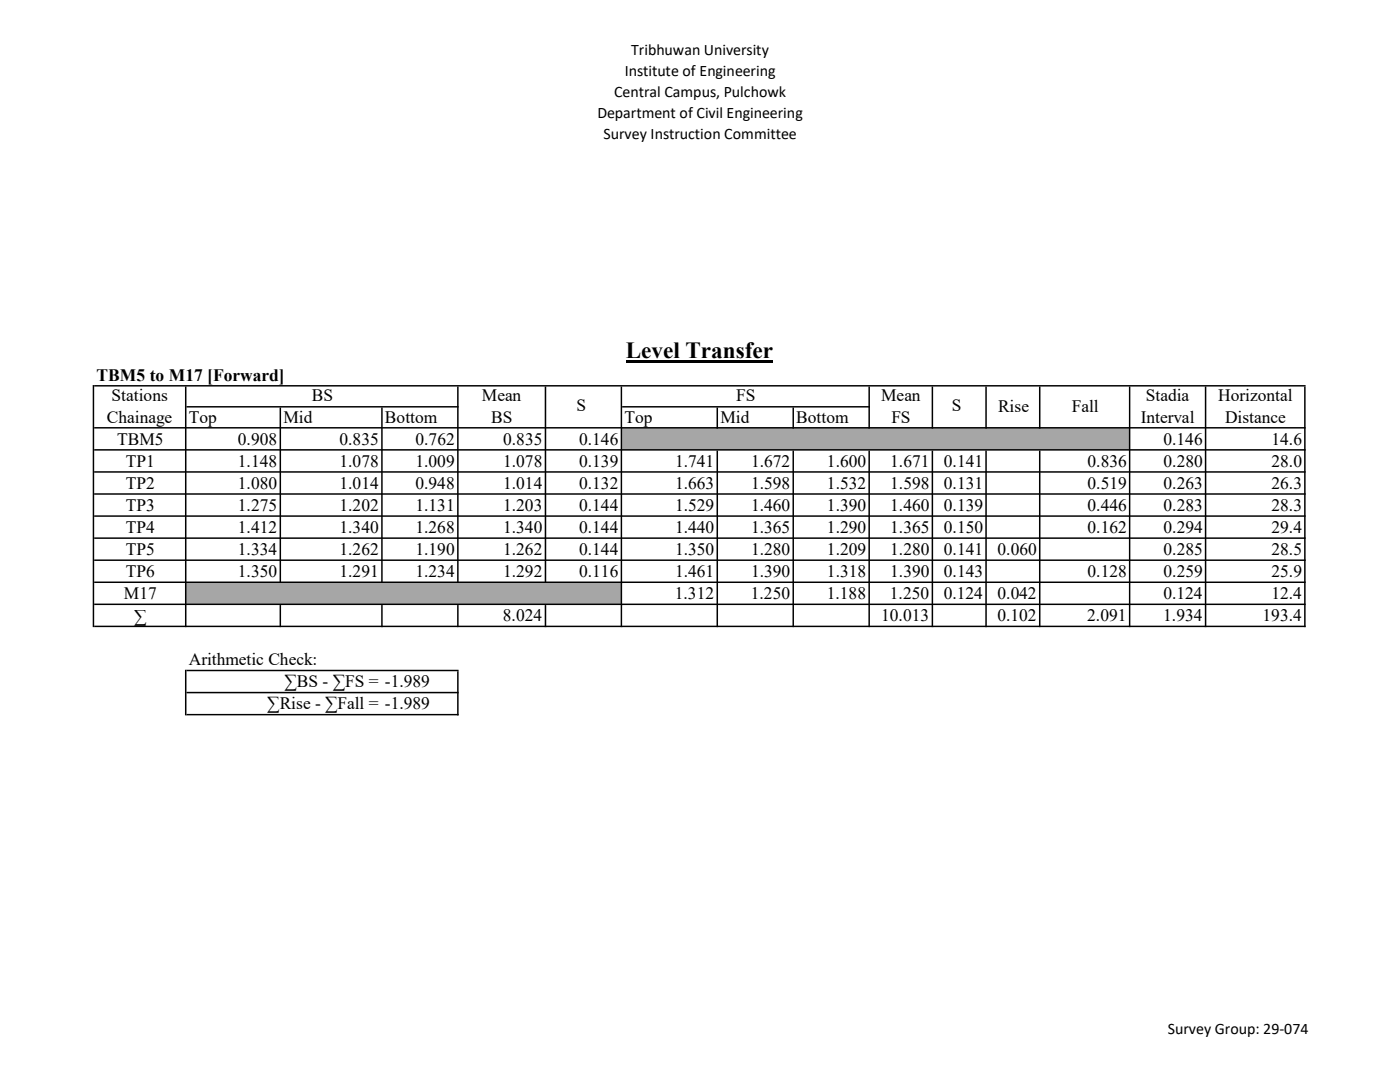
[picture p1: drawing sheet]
<svg xmlns="http://www.w3.org/2000/svg" width="279mm" height="216mm" viewBox="0 0 279 216" stroke-linecap="round" stroke-linejoin="round" font-family="sans-serif">
<defs><g id="words">
<text font-size="4.6" x="124.9" y="71.5">Level Transfer</text>
<g font-size="3.5">
<text x="19.3" y="75.9">TBM5 to M17 [Forward]</text>
<text x="22.3" y="80.1">Stations</text>
<text x="62.2" y="80.1">BS</text>
<text x="96.2" y="80.1">Mean</text>
<text x="115" y="82">S</text>
<text x="146.9" y="80.1">FS</text>
<text x="175.9" y="80.1">Mean</text>
<text x="190" y="82">S</text>
<text x="199.2" y="82.2">Rise</text>
<text x="213.9" y="82.2">Fall</text>
<text x="228.7" y="80.1">Stadia</text>
<text x="243.1" y="80.1">Horizontal</text>
<text x="21.3" y="84.4">Chainage</text>
<text x="23.4" y="88.7">TBM5</text>
<text x="37.7" y="84.5">Top</text>
<text x="47.5" y="88.7">0.908</text>
<text x="56.6" y="84.5">Mid</text>
<text x="67.8" y="88.7">0.835</text>
<text x="76.8" y="84.5">Bottom</text>
<text x="82.9" y="88.7">0.762</text>
<text x="98" y="84.4">BS</text>
<text x="100.4" y="88.7">0.835</text>
<text x="115.6" y="88.7">0.146</text>
<text x="124.6" y="84.5">Top</text>
<text x="143.8" y="84.5">Mid</text>
<text x="158.9" y="84.5">Bottom</text>
<text x="177.9" y="84.4">FS</text>
<text x="227.7" y="84.4">Interval</text>
<text x="232.2" y="88.7">0.146</text>
<text x="244.5" y="84.4">Distance</text>
<text x="253.7" y="88.7">14.6</text>
<text x="25.1" y="93.1">TP1</text>
<text x="47.5" y="93.1">1.148</text>
<text x="67.8" y="93.1">1.078</text>
<text x="82.9" y="93.1">1.009</text>
<text x="100.4" y="93.1">1.078</text>
<text x="115.6" y="93.1">0.139</text>
<text x="134.7" y="93.1">1.741</text>
<text x="149.9" y="93.1">1.672</text>
<text x="165" y="93.1">1.600</text>
<text x="177.7" y="93.1">1.671</text>
<text x="188.4" y="93.1">0.141</text>
<text x="217" y="93.1">0.836</text>
<text x="232.2" y="93.1">0.280</text>
<text x="253.8" y="93.1">28.0</text>
<text x="25.1" y="97.5">TP2</text>
<text x="25.1" y="101.9">TP3</text>
<text x="47.5" y="97.5">1.080</text>
<text x="47.5" y="101.9">1.275</text>
<text x="67.8" y="97.5">1.014</text>
<text x="67.8" y="101.9">1.202</text>
<text x="82.9" y="97.5">0.948</text>
<text x="82.9" y="101.9">1.131</text>
<text x="100.4" y="97.5">1.014</text>
<text x="100.4" y="101.9">1.203</text>
<text x="115.6" y="97.5">0.132</text>
<text x="115.6" y="101.9">0.144</text>
<text x="134.7" y="97.5">1.663</text>
<text x="134.7" y="101.9">1.529</text>
<text x="149.9" y="97.5">1.598</text>
<text x="149.9" y="101.9">1.460</text>
<text x="165" y="97.5">1.532</text>
<text x="165" y="101.9">1.390</text>
<text x="177.7" y="97.5">1.598</text>
<text x="177.7" y="101.9">1.460</text>
<text x="188.4" y="97.5">0.131</text>
<text x="188.4" y="101.9">0.139</text>
<text x="217" y="97.5">0.519</text>
<text x="217" y="101.9">0.446</text>
<text x="232.2" y="97.5">0.263</text>
<text x="232.2" y="101.9">0.283</text>
<text x="253.8" y="97.5">26.3</text>
<text x="253.8" y="101.9">28.3</text>
<text x="25.1" y="106.3">TP4</text>
<text x="47.5" y="106.3">1.412</text>
<text x="67.8" y="106.3">1.340</text>
<text x="82.9" y="106.3">1.268</text>
<text x="100.4" y="106.3">1.340</text>
<text x="115.6" y="106.3">0.144</text>
<text x="134.7" y="106.3">1.440</text>
<text x="149.9" y="106.3">1.365</text>
<text x="165" y="106.3">1.290</text>
<text x="177.7" y="106.3">1.365</text>
<text x="188.4" y="106.3">0.150</text>
<text x="217" y="106.3">0.162</text>
<text x="232.2" y="106.3">0.294</text>
<text x="253.8" y="106.3">29.4</text>
<text x="25.1" y="110.7">TP5</text>
<text x="47.5" y="110.7">1.334</text>
<text x="67.8" y="110.7">1.262</text>
<text x="82.9" y="110.7">1.190</text>
<text x="100.4" y="110.7">1.262</text>
<text x="115.6" y="110.7">0.144</text>
<text x="134.7" y="110.7">1.350</text>
<text x="149.9" y="110.7">1.280</text>
<text x="165" y="110.7">1.209</text>
<text x="177.7" y="110.7">1.280</text>
<text x="188.4" y="110.7">0.141</text>
<text x="199.1" y="110.7">0.060</text>
<text x="232.2" y="110.7">0.285</text>
<text x="253.8" y="110.7">28.5</text>
<text x="24.7" y="119.5">M17</text>
<text x="25.1" y="115.1">TP6</text>
<text x="47.5" y="115.1">1.350</text>
<text x="67.8" y="115.1">1.291</text>
<text x="82.9" y="115.1">1.234</text>
<text x="100.4" y="115.1">1.292</text>
<text x="115.6" y="115.1">0.116</text>
<text x="134.7" y="119.5">1.312</text>
<text x="134.7" y="115.1">1.461</text>
<text x="149.8" y="119.5">1.250</text>
<text x="149.9" y="115.1">1.390</text>
<text x="165" y="119.5">1.188</text>
<text x="165" y="115.1">1.318</text>
<text x="177.6" y="119.5">1.250</text>
<text x="177.7" y="115.1">1.390</text>
<text x="188.4" y="119.5">0.124</text>
<text x="188.4" y="115.1">0.143</text>
<text x="199.1" y="119.5">0.042</text>
<text x="217" y="115.1">0.128</text>
<text x="232.2" y="119.5">0.124</text>
<text x="232.2" y="115.1">0.259</text>
<text x="253.7" y="119.5">12.4</text>
<text x="253.8" y="115.1">25.9</text>
<text x="26.8" y="124">∑</text>
<text x="100.4" y="124">8.024</text>
<text x="175.8" y="124">10.013</text>
<text x="199" y="124">0.102</text>
<text x="217" y="124">2.091</text>
<text x="232.2" y="124">1.934</text>
<text x="252" y="124">193.4</text>
<text x="37.7" y="132.8">Arithmetic Check:</text>
<text x="56.8" y="137.2">∑BS - ∑FS = -1.989</text>
<text x="53.3" y="141.6">∑Rise - ∑Fall = -1.989</text>
</g>
<g font-size="3.2">
<text x="125.9" y="11">Tribhuwan University</text>
<text x="124.7" y="15.2">Institute of Engineering</text>
<text x="119.2" y="23.6">Department of Civil Engineering</text>
<text x="122.6" y="19.4">Central Campus, Pulchowk</text>
<text x="120.4" y="27.8">Survey Instruction Committee</text>
<text x="233" y="206.4">Survey Group: 29-074</text>
</g>
</g></defs>
<path d="M124.9 72.2h29.3" fill="none" stroke="#000" stroke-width=".42"/>
<path d="M124 85.3h101.5v4.5h-101.5zM37 116.2h87v4.4h-87z" fill-rule="evenodd" fill="#a6a6a6"/>
<g fill="#000">
<path d="M18.8 76.8h241.8v.3h-241.8zM124.2 81h49.4v.3h-49.4zM18.8 85.2h241.8v.3h-241.8zM18.8 89.6h241.8v.3h-241.8zM18.8 94h241.8v.3h-241.8zM18.8 98.4h241.8v.3h-241.8zM18.8 102.8h241.8v.3h-241.8zM18.8 107.2h241.8v.3h-241.8zM18.8 111.6h241.8v.3h-241.8zM18.8 116h241.8v.3h-241.8zM18.8 120.4h241.8v.3h-241.8zM18.8 124.8h241.8v.3h-241.8zM37.2 133.6h54.3v.3h-54.3zM37.2 138h54.3v.3h-54.3zM37.2 142.5h54.3v.2h-54.3z" fill-rule="evenodd"/>
<path d="M37.2 81h54.3v.3h-54.3zM143 81.3h.3v4.2h-.3zM158.2 81.3h.3v4.2h-.3zM173.3 77.1h.3v8.4h-.3zM185.9 77.1h.3v8.4h-.3zM196.6 77.1h.3v8.4h-.3zM207.3 77.1h.3v8.4h-.3z" fill-rule="evenodd"/>
<path d="M55.8 81.3h.3v35h-.3zM76.1 81.3h.3v35h-.3zM91.2 77.1h.3v39.2h-.3zM108.7 77.1h.3v39.2h-.3zM36.9 77.1h.3v48h-.3zM91.2 120.7h.3v4.4h-.3zM18.5 76.8h.3v48.3h-.3zM36.9 133.6h.3v9.1h-.3zM91.2 133.9h.3v8.8h-.3zM108.7 120.7h.3v4.4h-.3zM123.9 77.1h.3v48h-.3zM173.3 89.9h.3v35.2h-.3zM185.9 89.9h.3v35.2h-.3zM196.6 89.9h.3v35.2h-.3zM207.3 89.9h.3v35.2h-.3zM225.3 77.1h.3v48h-.3zM240.5 77.1h.2v48h-.2zM260.3 77.1h.3v48h-.3zM55.8 120.7h.3v4.4h-.3zM76.1 120.7h.3v4.4h-.3zM143 89.9h.3v35.2h-.3zM158.2 89.9h.3v35.2h-.3z" fill-rule="evenodd"/>
</g>
<use href="#words"/>
</svg>
